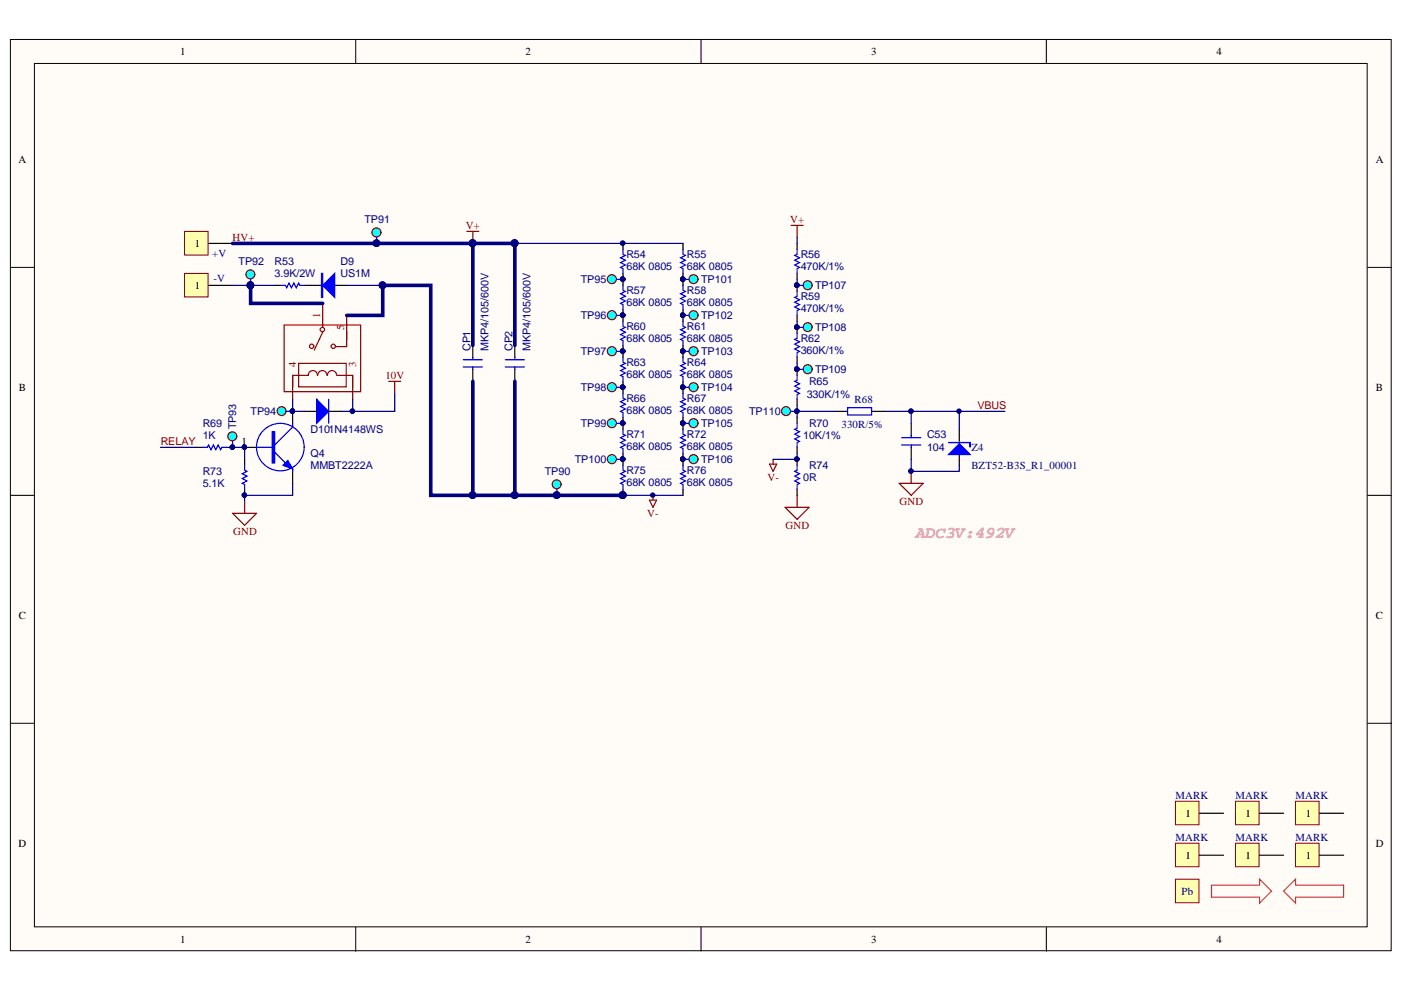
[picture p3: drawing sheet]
<svg xmlns="http://www.w3.org/2000/svg" width="297mm" height="210mm" viewBox="0 0 297 210" stroke-linecap="round" stroke-linejoin="round" font-family="sans-serif">
<defs><g id="words">
<text font-size="3.5" fill="#f0f" x="193.7" y="113.9">ADC3V:492V</text>
<g font-size="2.3">
<text x="38.1" y="11.7">1</text>
<text x="111.2" y="11.7">2</text>
<text x="184.3" y="11.7">3</text>
<text x="257.4" y="11.7">4</text>
<text x="3.9" y="34.5">A</text>
<text x="291.1" y="34.5">A</text>
<text x="41.2" y="52.3">1</text>
<text x="41.2" y="61.2">1</text>
<text x="4" y="82.7">B</text>
<text x="291.1" y="82.7">B</text>
<text x="51.1" y="94.1">1</text>
<text x="4" y="131">C</text>
<text x="291.1" y="131">C</text>
<text x="250.8" y="172.9">1</text>
<text x="263.5" y="172.9">1</text>
<text x="276.3" y="172.9">1</text>
<text x="3.9" y="179.2">D</text>
<text x="291.1" y="179.2">D</text>
<text x="250.8" y="181.8">1</text>
<text x="263.5" y="181.8">1</text>
<text x="276.3" y="181.8">1</text>
<text x="38.1" y="199.5">1</text>
<text x="111.2" y="199.5">2</text>
<text x="184.3" y="199.5">3</text>
<text x="257.4" y="199.5">4</text>
</g>
<g font-size="2.3" fill="#000080">
<text x="77.1" y="47.2">TP91</text>
<text x="44.9" y="54.3">+V</text>
<text x="45.2" y="59.7">-V</text>
<text x="50.5" y="56.1">TP92</text>
<text x="58.1" y="56.1">R53</text>
<text x="58.1" y="58.6">3.9K/2W</text>
<text x="72.1" y="56.1">D9</text>
<text x="72.1" y="58.6">US1M</text>
<text x="122.9" y="59.9">TP95</text>
<text x="132.5" y="54.6">R54</text>
<text x="132.5" y="57.1">68K 0805</text>
<text x="145.3" y="54.6">R55</text>
<text x="145.3" y="57.1">68K 0805</text>
<text x="148.3" y="59.9">TP101</text>
<text x="169.4" y="54.6">R56</text>
<text x="169.4" y="57.1">470K/1%</text>
<text x="132.5" y="62.2">R57</text>
<text x="132.5" y="64.7">68K 0805</text>
<text x="145.3" y="62.2">R58</text>
<text x="145.3" y="64.7">68K 0805</text>
<text x="169.4" y="63.5">R59</text>
<text x="169.4" y="66">470K/1%</text>
<text x="172.4" y="61.2">TP107</text>
<text x="122.9" y="67.5">TP96</text>
<text x="132.5" y="69.8">R60</text>
<text x="145.3" y="69.8">R61</text>
<text x="148.3" y="67.5">TP102</text>
<text x="172.4" y="70.1">TP108</text>
<text x="99.5" y="74.4" transform="rotate(-90 99.5 74.4)">CP1</text>
<text x="103.3" y="74.4" transform="rotate(-90 103.3 74.4)">MKP4/105/600V</text>
<text x="108.4" y="74.4" transform="rotate(-90 108.4 74.4)">CP2</text>
<text x="112.2" y="74.4" transform="rotate(-90 112.2 74.4)">MKP4/105/600V</text>
<text x="122.9" y="75.1">TP97</text>
<text x="132.5" y="72.3">68K 0805</text>
<text x="132.5" y="77.4">R63</text>
<text x="145.3" y="72.3">68K 0805</text>
<text x="145.3" y="77.4">R64</text>
<text x="148.3" y="75.1">TP103</text>
<text x="169.4" y="72.3">R62</text>
<text x="169.4" y="74.9">360K/1%</text>
<text x="122.9" y="82.7">TP98</text>
<text x="132.5" y="79.9">68K 0805</text>
<text x="145.3" y="79.9">68K 0805</text>
<text x="148.3" y="82.7">TP104</text>
<text x="171.2" y="81.5">R65</text>
<text x="172.4" y="78.9">TP109</text>
<text x="53" y="87.8">TP94</text>
<text x="132.5" y="85">R66</text>
<text x="132.5" y="87.5">68K 0805</text>
<text x="145.3" y="85">R67</text>
<text x="145.3" y="87.5">68K 0805</text>
<text x="158.5" y="87.8">TP110</text>
<text x="170.7" y="84.2">330K/1%</text>
<text x="180.8" y="85.3">R68</text>
<text x="42.9" y="90.3">R69</text>
<text x="42.9" y="92.9">1K</text>
<text x="50" y="90.8" transform="rotate(-90 50 90.8)">TP93</text>
<text x="65.7" y="91.6">D101N4148WS</text>
<text x="122.9" y="90.3">TP99</text>
<text x="132.5" y="92.6">R71</text>
<text x="132.5" y="95.2">68K 0805</text>
<text x="145.3" y="92.6">R72</text>
<text x="145.3" y="95.2">68K 0805</text>
<text x="148.3" y="90.3">TP105</text>
<text x="169.9" y="92.9">10K/1%</text>
<text x="171.2" y="90.3">R70</text>
<text x="178" y="90.6">330R/5%</text>
<text x="196.1" y="92.6">C53</text>
<text x="196.1" y="95.5">104</text>
<text x="205.5" y="95.4">Z4</text>
<text x="42.9" y="100.6">R73</text>
<text x="65.7" y="96.8">Q4</text>
<text x="65.7" y="99.3">MMBT2222A</text>
<text x="115.3" y="100.6">TP90</text>
<text x="121.6" y="98">TP100</text>
<text x="132.5" y="100.3">R75</text>
<text x="145.3" y="100.3">R76</text>
<text x="148.3" y="98">TP106</text>
<text x="169.9" y="101.8">0R</text>
<text x="171.2" y="99.3">R74</text>
<text x="205.5" y="99.2">BZT52-B3S_R1_00001</text>
<text x="42.9" y="103.1">5.1K</text>
<text x="132.5" y="102.8">68K 0805</text>
<text x="145.3" y="102.8">68K 0805</text>
<text x="248.7" y="169.1">MARK</text>
<text x="261.4" y="169.1">MARK</text>
<text x="274.1" y="169.1">MARK</text>
<text x="248.7" y="177.9">MARK</text>
<text x="261.4" y="177.9">MARK</text>
<text x="274.1" y="177.9">MARK</text>
<text x="250" y="189.4">Pb</text>
</g>
<g font-size="2.3" fill="#800000">
<text x="167.2" y="47.2">V+</text>
<text x="49.2" y="51">HV+</text>
<text x="98.5" y="48.5">V+</text>
<text x="81.5" y="80.2">10V</text>
<text x="206.8" y="86.5">VBUS</text>
<text x="34" y="94.2">RELAY</text>
<text x="162.4" y="101.7">V-</text>
<text x="190.3" y="106.9">GND</text>
<text x="49.3" y="113.2">GND</text>
<text x="136.9" y="109.4">V-</text>
<text x="166.2" y="112">GND</text>
</g>
<g font-size="2.3" fill="#800">
<text x="67.7" y="67.3" transform="rotate(-90 67.7 67.3)">1</text>
<text x="72.8" y="69.8" transform="rotate(-90 72.8 69.8)">5</text>
<text x="62.7" y="77.7" transform="rotate(-90 62.7 77.7)">4</text>
<text x="75.4" y="77.7" transform="rotate(-90 75.4 77.7)">3</text>
</g>
</g></defs>
<g fill="#fffcf8" stroke="#000" stroke-width=".21">
<path d="M2.2 8.4h292.1v192.8h-292.1z"/>
<path d="M7.3 13.4h281.9v182.7h-281.9z"/>
</g>
<path d="M75.3 8.4v5M148.3 8.4v5M221.4 8.4v5M2.2 56.6h5.1M289.3 56.6h5.1M2.2 104.8h5.1M289.3 104.8h5.1M2.2 153h5.1M289.3 153h5.1M75.3 196.2v5.1M148.3 196.2v5.1M221.4 196.2v5.1" fill="none" stroke="#000" stroke-width=".21"/>
<path d="M69.5 84.5v5.1" fill="none" stroke="#00f" stroke-width=".25"/>
<path d="M67 84.5l2.5 2.5-2.5 2.6z" fill="#00f"/>
<path d="M54.3 94.7h3.8M58.1 95.7l2.3 2.3M61.9 89.6v.7l-3.8 3.8M61.9 99.2v.5M67 84.5l2.5 2.5-2.5 2.6z" fill="none" stroke="#00f" stroke-width=".25"/>
<path d="M51.8 94.7h2.5M61.9 87v2.6M61.9 99.7v2.6M64.5 87h2.5M69.5 87h2.6" fill="none" stroke="#000" stroke-width=".25"/>
<path d="M82.2 80.7h2.6M83.5 80.7v2.5" fill="none" stroke="#800000" stroke-width=".25"/>
<g fill="#000080" stroke="#000080" stroke-width=".21">
<circle cx="51.7" cy="94.6" r=".46"/>
<circle cx="61.9" cy="87" r=".46"/>
</g>
<path d="M57.6 91.4h.5v6.6h-.5z" fill-rule="evenodd" fill="#00f"/>
<path d="M57.6 91.4h.5v6.6h-.5z" fill="none" stroke="#00f" stroke-width=".25"/>
<path d="M59.9 98.5l1-1.1 1 1.8z" fill="#00f"/>
<g fill="none" stroke="#00f" stroke-width=".25">
<path d="M168.6 52.8v1l-.5 .2 1.1 .6-1.1 .5 1.1 .5-1.1 .5 1.1 .5-.6 .2v1.1M98 77.6h4.1M98 76.1h4.1M100 75.6v.5M100 77.6v.6M168.6 79.4v1l-.5 .3 1.1 .5-1.1 .5 1.1 .5-1.1 .5 1.1 .5-.6 .3v1M168.6 70.5v1.1l-.5 .2 1.1 .5-1.1 .5 1.1 .5-1.1 .5 1.1 .5-.6 .3v1M42.9 94.7h1l.2-.6 .5 1.1 .5-1.1 .6 1.1 .5-1.1 .5 1.1 .2-.5h1M59.9 98.5l1-1.1 1 1.8zM168.6 89.6v1l-.5 .2 1.1 .6-1.1 .5 1.1 .5-1.1 .5 1.1 .5-.6 .2v1.1M179.3 86.3h5.1v1.5h-5.1zM190.8 92.6h4"/>
<path d="M190.8 94.1h4M192.8 92.1v.5M192.8 94.1v.6"/>
<circle cx="59.3" cy="94.6" r="5"/>
</g>
<g fill="#000080" stroke="#000080" stroke-width=".21">
<circle cx="51.7" cy="94.6" r=".46"/>
<circle cx="61.9" cy="87" r=".46"/>
<circle cx="49.2" cy="94.6" r=".46"/>
<circle cx="168.6" cy="78.1" r=".46"/>
<circle cx="168.6" cy="69.2" r=".46"/>
<circle cx="192.7" cy="87" r=".47"/>
<circle cx="100" cy="51.5" r=".71"/>
<circle cx="192.7" cy="99.7" r=".46"/>
</g>
<g fill="none" stroke="#000" stroke-width=".25">
<path d="M168.6 51.5v1.3M168.6 57.9v1.2M100 73.1v2.5M100 78.2v2.5M168.6 69.3v1.2M168.6 75.6v1.3M168.6 78.2v1.2M41.6 94.7h1.3M47.9 94.7h1.3M168.6 84.5v1.3M168.6 88.3v1.3M168.6 94.7v1.2"/>
<path d="M176.8 87h2.5M184.4 87h2.5M192.8 89.6v2.5M192.8 94.7v2.5"/>
</g>
<path d="M98.8 49h2.5M100 49v2.5M192.8 99.7v2.6M49.2 108.6h5.1l-2.5 2.6zM51.8 106.1v2.5M166.1 107.3h5.1l-2.6 2.6zM168.6 104.8v2.5M190.2 102.3h5.1l-2.5 2.5z" fill="none" stroke="#800000" stroke-width=".25"/>
<path d="M186.9 87h5.9v2.6M192.8 87h19.8" fill="none" stroke="#000080" stroke-width=".25"/>
<path d="M39 49h5v5h-5z" fill="#ffffb0" stroke="#800000" stroke-width=".21"/>
<path d="M44.1 51.5h5.1" fill="none" stroke="#000" stroke-width=".25"/>
<path d="M39 57.9h5v4.9h-5z" fill="#ffffb0" stroke="#800000" stroke-width=".21"/>
<path d="M44.1 60.4h5.1M65.7 60.4h2.6M70.8 60.4h2.6" fill="none" stroke="#000" stroke-width=".25"/>
<path d="M68 57.9h.3v5h-.3zM68.1 57.9v5" fill="none" stroke="#00f" stroke-width=".25"/>
<path d="M68.3 60.4l2.5-2.5v5z" fill="#00f"/>
<g fill="none" stroke="#00f" stroke-width=".25">
<path d="M131.8 52.8v1l.5 .2-1 .6 1 .5-1 .5 1 .5-1 .5 .5 .2v1.1M144.5 52.8v1l.5 .2-1 .6 1 .5-1 .5 1 .5-1 .5 .5 .2v1.1M59.4 60.4h1l.2 .5 .6-1 .5 1 .5-1 .5 1 .5-1 .2 .5h1.1M68.3 60.4l2.5-2.5v5zM131.8 60.4v1l.5 .3-1 .5 1 .5-1 .5 1 .5-1 .5 .5 .3v1M131.8 68v1l.5 .3-1 .5 1 .5-1 .5 1 .5-1 .5 .5 .3v1M131.8 75.6v1l.5 .3-1 .5 1 .5-1 .5 1 .5-1 .5 .5 .3v1M144.5 60.4v1l.5 .3-1 .5 1 .5-1 .5 1 .5-1 .5 .5 .3v1M144.5 68v1l.5 .3-1 .5 1 .5-1 .5 1 .5-1 .5 .5 .3v1M144.5 75.6v1l.5 .3-1 .5 1 .5-1 .5 1 .5-1 .5 .5 .3v1M168.6 61.7v1l-.5 .2 1.1 .5-1.1 .5 1.1 .6-1.1 .5 1.1 .5-.6 .2v1M51.8 98.5v1l.5 .2-1.1 .5 1.1 .5-1.1 .6 1.1 .5-1.1 .5 .6 .2v1"/>
<path d="M131.8 83.2v1l.5 .3-1 .5 1 .5-1 .5 1 .5-1 .5 .5 .3v1M131.8 90.8v1.1l.5 .2-1 .5 1 .5-1 .5 1 .5-1 .6 .5 .2v1M131.8 98.5v1l.5 .2-1 .5 1 .5-1 .6 1 .5-1 .5 .5 .2v1M144.5 83.2v1l.5 .3-1 .5 1 .5-1 .5 1 .5-1 .5 .5 .3v1M144.5 90.8v1.1l.5 .2-1 .5 1 .5-1 .5 1 .5-1 .6 .5 .2v1M144.5 98.5v1l.5 .2-1 .5 1 .5-1 .6 1 .5-1 .5 .5 .2v1M168.6 98.5v1l-.5 .2 1.1 .5-1.1 .5 1.1 .6-1.1 .5 1.1 .5-.6 .2v1M200.7 93.6h4.5v1.1v-1.1z"/>
</g>
<g fill="none" stroke="#000" stroke-width=".25">
<path d="M131.8 51.5v1.3M131.8 57.9v2.5M144.5 51.5v1.3M144.5 57.9v2.5M58.1 60.4h1.3M64.5 60.4h1.2M131.8 65.5v2.5M131.8 73.1v2.5M144.5 65.5v2.5M144.5 73.1v2.5M168.6 60.4v1.3M168.6 66.7v1.3"/>
<path d="M51.8 97.2v1.3M131.8 80.7v2.5M131.8 88.3v2.5M131.8 95.9v2.6M144.5 80.7v2.5M144.5 88.3v2.5M144.5 95.9v2.6M168.6 97.2v1.3M202.9 90.8v2.6M202.9 95.9v2.6M51.8 103.5v1.3M131.8 103.5v1.3"/>
<path d="M144.5 103.5v1.3M168.6 103.5v1.3"/>
</g>
<g fill="none" stroke="#a00000" stroke-width=".25">
<path d="M60.1 68.8h16.2v14.1h-16.2zM63.2 76.9h10v5h-10zM67.1 79.4a.97 .97 0 0 0-.9-1 .97 .97 0 0 0-1 1h-3.3v2.6M68.3 70.3l-1.8 3.8M69.2 79.4a.98 .98 0 0 0-1-1 .98 .98 0 0 0-1 1M71.2 79.4a.97 .97 0 0 0-1-1 .97 .97 0 0 0-.9 1M71.3 79.4h3.3v2.6M73.4 70v3.3h-2.3"/>
<circle cx="65.9" cy="73.3" r=".46"/>
<circle cx="68.2" cy="69.7" r=".46"/>
<circle cx="70.5" cy="73.3" r=".46"/>
</g>
<path d="M61.9 79.4v5.1M68.3 64.2v5.1M73.4 66.7v5.1M74.6 79.4v5.1" fill="none" stroke="#800" stroke-width=".25"/>
<path d="M168.6 59.1v1.3M168.6 68v1.3M168.6 76.9v1.3M34 94.7h7.6M49.2 94.7h2.6v2.5M61.9 84.5v2.5h2.6M72.1 87h2.5M83.5 83.2v3.8h-8.9v-2.5M168.6 95.9v1.3h-5M168.6 87h8.2M168.6 85.8v2.5M61.9 102.3v2.5h-10.1v1.3" fill="none" stroke="#000080" stroke-width=".25"/>
<g fill="#000080" stroke="#000080" stroke-width=".21">
<circle cx="74.6" cy="87" r=".47"/>
<circle cx="61.9" cy="87" r=".46"/>
<circle cx="51.7" cy="94.6" r=".46"/>
<circle cx="49.2" cy="94.6" r=".46"/>
<circle cx="51.7" cy="104.8" r=".46"/>
<circle cx="131.7" cy="59.1" r=".46"/>
<circle cx="131.7" cy="51.5" r=".46"/>
<circle cx="131.7" cy="66.7" r=".46"/>
<circle cx="131.7" cy="74.3" r=".46"/>
<circle cx="131.7" cy="81.9" r=".46"/>
<circle cx="131.7" cy="89.5" r=".46"/>
<circle cx="131.7" cy="97.1" r=".46"/>
<circle cx="131.7" cy="104.8" r=".72"/>
<circle cx="144.5" cy="59.1" r=".46"/>
<circle cx="144.5" cy="66.7" r=".46"/>
<circle cx="144.5" cy="74.3" r=".46"/>
<circle cx="144.5" cy="81.9" r=".46"/>
<circle cx="144.5" cy="89.5" r=".46"/>
<circle cx="144.5" cy="97.1" r=".46"/>
<circle cx="100" cy="51.5" r=".71"/>
<circle cx="168.6" cy="60.3" r=".46"/>
<circle cx="168.6" cy="78.1" r=".46"/>
<circle cx="168.6" cy="69.2" r=".46"/>
<circle cx="168.6" cy="97.1" r=".46"/>
<circle cx="168.6" cy="87" r=".47"/>
<circle cx="138.1" cy="104.8" r=".46"/>
</g>
<path d="M100 51.5v21.6" fill="none" stroke="#000080" stroke-width=".76"/>
<path d="M162.8 98.2h1.5l-.7 1.5zM163.6 97.2v1M137.4 105.8h1.5l-.8 1.5zM138.1 104.8v1" fill="none" stroke="#800000" stroke-width=".25"/>
<path d="M200.7 96.2l2.2-2.3 2.3 2.3z" fill="#00f"/>
<path d="M106.9 77.6h4.1M106.9 76.1h4.1M108.9 75.6v.5M108.9 77.6v.6M200.7 96.2l2.2-2.3 2.3 2.3z" fill="none" stroke="#00f" stroke-width=".25"/>
<path d="M108.9 51.5h35.6M168.6 50.2v1.3M49.2 60.4h8.9M73.4 60.4h7.6M192.8 97.2v2.5h10.1v-1.2M202.9 87v3.8M131.8 104.8h12.7" fill="none" stroke="#000080" stroke-width=".25"/>
<g fill="#000080" stroke="#000080" stroke-width=".21">
<circle cx="202.9" cy="87" r=".47"/>
<circle cx="192.7" cy="99.7" r=".46"/>
<circle cx="131.7" cy="104.8" r=".72"/>
<circle cx="108.9" cy="104.8" r=".72"/>
<circle cx="100" cy="104.8" r=".71"/>
<circle cx="53" cy="60.4" r=".72"/>
<circle cx="80.9" cy="60.4" r=".72"/>
<circle cx="100" cy="51.5" r=".71"/>
<circle cx="108.9" cy="51.4" r=".72"/>
</g>
<path d="M167.4 47.7h2.5M168.6 47.7v2.5" fill="none" stroke="#800000" stroke-width=".25"/>
<path d="M108.9 73.1v2.5M108.9 78.2v2.5" fill="none" stroke="#000" stroke-width=".25"/>
<path d="M49.2 51.5h59.7v21.6M53 60.4v3.8h15.3M73.4 66.7h7.6v-6.3h10.1v44.4h8.9M100 80.7v24.1h8.9M108.9 80.7v24.1h22.9" fill="none" stroke="#000080" stroke-width=".76"/>
<circle cx="117.8" cy="102.5" r=".94" fill="#0ff" stroke="#800000" stroke-width=".25"/>
<path d="M117.8 103.5v1.3" fill="none" stroke="#00f" stroke-width=".25"/>
<circle cx="117.8" cy="104.8" r=".71" fill="#000080" stroke="#000080" stroke-width=".21"/>
<circle cx="79.6" cy="49.2" r=".95" fill="#0ff" stroke="#800000" stroke-width=".25"/>
<path d="M79.7 50.2v1.3" fill="none" stroke="#00f" stroke-width=".25"/>
<circle cx="79.7" cy="51.5" r=".71" fill="#000080" stroke="#000080" stroke-width=".21"/>
<circle cx="53" cy="58.1" r=".94" fill="#0ff" stroke="#800000" stroke-width=".25"/>
<path d="M53 59.1v1.3" fill="none" stroke="#00f" stroke-width=".25"/>
<circle cx="53" cy="60.4" r=".72" fill="#000080" stroke="#000080" stroke-width=".21"/>
<circle cx="49.2" cy="92.3" r=".95" fill="#0ff" stroke="#800000" stroke-width=".25"/>
<path d="M49.2 93.4v1.3" fill="none" stroke="#00f" stroke-width=".25"/>
<circle cx="49.2" cy="94.6" r=".46" fill="#000080" stroke="#000080" stroke-width=".21"/>
<circle cx="59.6" cy="87" r=".94" fill="#0ff" stroke="#800000" stroke-width=".25"/>
<path d="M60.6 87h1.3" fill="none" stroke="#00f" stroke-width=".25"/>
<circle cx="61.9" cy="87" r=".46" fill="#000080" stroke="#000080" stroke-width=".21"/>
<circle cx="129.5" cy="59.1" r=".95" fill="#0ff" stroke="#800000" stroke-width=".25"/>
<path d="M130.5 59.1h1.3" fill="none" stroke="#00f" stroke-width=".25"/>
<circle cx="131.7" cy="59.1" r=".46" fill="#000080" stroke="#000080" stroke-width=".21"/>
<circle cx="129.4" cy="66.7" r=".95" fill="#0ff" stroke="#800000" stroke-width=".25"/>
<path d="M130.5 66.7h1.3" fill="none" stroke="#00f" stroke-width=".25"/>
<circle cx="131.7" cy="66.7" r=".46" fill="#000080" stroke="#000080" stroke-width=".21"/>
<circle cx="129.4" cy="74.3" r=".95" fill="#0ff" stroke="#800000" stroke-width=".25"/>
<path d="M130.5 74.3h1.3" fill="none" stroke="#00f" stroke-width=".25"/>
<circle cx="131.7" cy="74.3" r=".46" fill="#000080" stroke="#000080" stroke-width=".21"/>
<circle cx="129.4" cy="81.9" r=".95" fill="#0ff" stroke="#800000" stroke-width=".25"/>
<path d="M130.5 82h1.3" fill="none" stroke="#00f" stroke-width=".25"/>
<circle cx="131.7" cy="81.9" r=".46" fill="#000080" stroke="#000080" stroke-width=".21"/>
<circle cx="129.4" cy="89.5" r=".95" fill="#0ff" stroke="#800000" stroke-width=".25"/>
<path d="M130.5 89.6h1.3" fill="none" stroke="#00f" stroke-width=".25"/>
<circle cx="131.7" cy="89.5" r=".46" fill="#000080" stroke="#000080" stroke-width=".21"/>
<circle cx="129.4" cy="97.2" r=".95" fill="#0ff" stroke="#800000" stroke-width=".25"/>
<path d="M130.5 97.2h1.3" fill="none" stroke="#00f" stroke-width=".25"/>
<circle cx="131.7" cy="97.1" r=".46" fill="#000080" stroke="#000080" stroke-width=".21"/>
<circle cx="146.7" cy="59.1" r=".95" fill="#0ff" stroke="#800000" stroke-width=".25"/>
<path d="M144.5 59.1h1.3" fill="none" stroke="#00f" stroke-width=".25"/>
<circle cx="144.5" cy="59.1" r=".46" fill="#000080" stroke="#000080" stroke-width=".21"/>
<circle cx="146.7" cy="66.7" r=".95" fill="#0ff" stroke="#800000" stroke-width=".25"/>
<path d="M144.5 66.7h1.3" fill="none" stroke="#00f" stroke-width=".25"/>
<circle cx="144.5" cy="66.7" r=".46" fill="#000080" stroke="#000080" stroke-width=".21"/>
<circle cx="146.7" cy="74.3" r=".95" fill="#0ff" stroke="#800000" stroke-width=".25"/>
<path d="M144.5 74.3h1.3" fill="none" stroke="#00f" stroke-width=".25"/>
<circle cx="144.5" cy="74.3" r=".46" fill="#000080" stroke="#000080" stroke-width=".21"/>
<circle cx="146.7" cy="81.9" r=".95" fill="#0ff" stroke="#800000" stroke-width=".25"/>
<path d="M144.5 82h1.3" fill="none" stroke="#00f" stroke-width=".25"/>
<circle cx="144.5" cy="81.9" r=".46" fill="#000080" stroke="#000080" stroke-width=".21"/>
<circle cx="146.7" cy="89.5" r=".95" fill="#0ff" stroke="#800000" stroke-width=".25"/>
<path d="M144.5 89.6h1.3" fill="none" stroke="#00f" stroke-width=".25"/>
<circle cx="144.5" cy="89.5" r=".46" fill="#000080" stroke="#000080" stroke-width=".21"/>
<circle cx="146.7" cy="97.2" r=".95" fill="#0ff" stroke="#800000" stroke-width=".25"/>
<path d="M144.5 97.2h1.3" fill="none" stroke="#00f" stroke-width=".25"/>
<circle cx="144.5" cy="97.1" r=".46" fill="#000080" stroke="#000080" stroke-width=".21"/>
<circle cx="170.9" cy="60.4" r=".95" fill="#0ff" stroke="#800000" stroke-width=".25"/>
<path d="M168.6 60.4h1.3" fill="none" stroke="#00f" stroke-width=".25"/>
<circle cx="168.6" cy="60.3" r=".46" fill="#000080" stroke="#000080" stroke-width=".21"/>
<circle cx="170.9" cy="69.2" r=".94" fill="#0ff" stroke="#800000" stroke-width=".25"/>
<path d="M168.6 69.3h1.3" fill="none" stroke="#00f" stroke-width=".25"/>
<circle cx="168.6" cy="69.2" r=".46" fill="#000080" stroke="#000080" stroke-width=".21"/>
<circle cx="170.9" cy="78.1" r=".95" fill="#0ff" stroke="#800000" stroke-width=".25"/>
<path d="M168.6 78.2h1.3" fill="none" stroke="#00f" stroke-width=".25"/>
<circle cx="168.6" cy="78.1" r=".46" fill="#000080" stroke="#000080" stroke-width=".21"/>
<circle cx="166.3" cy="87" r=".95" fill="#0ff" stroke="#800000" stroke-width=".25"/>
<path d="M167.4 87h1.2" fill="none" stroke="#00f" stroke-width=".25"/>
<circle cx="168.6" cy="87" r=".47" fill="#000080" stroke="#000080" stroke-width=".21"/>
<path d="M248.7 186h5v5h-5z" fill="#ffffb0" stroke="#800000" stroke-width=".21"/>
<path d="M256.3 187.3h10.2v-1.3l2.5 2.6-2.5 2.5v-1.3h-10.2zM271.6 188.6l2.5-2.6v1.3h10.2v2.5h-10.2v1.3z" fill="none" stroke="#de4f16" stroke-width=".25"/>
<path d="M248.7 178.4h5v5h-5z" fill="#ffffb0" stroke="#800000" stroke-width=".21"/>
<path d="M253.8 181h5.1" fill="none" stroke="#000" stroke-width=".25"/>
<path d="M261.4 178.4h5v5h-5z" fill="#ffffb0" stroke="#800000" stroke-width=".21"/>
<path d="M266.5 181h5.1" fill="none" stroke="#000" stroke-width=".25"/>
<path d="M274.1 178.4h5v5h-5z" fill="#ffffb0" stroke="#800000" stroke-width=".21"/>
<path d="M279.2 181h5.1" fill="none" stroke="#000" stroke-width=".25"/>
<path d="M248.7 169.5h5v5h-5z" fill="#ffffb0" stroke="#800000" stroke-width=".21"/>
<path d="M253.8 172.1h5.1" fill="none" stroke="#000" stroke-width=".25"/>
<path d="M261.4 169.5h5v5h-5z" fill="#ffffb0" stroke="#800000" stroke-width=".21"/>
<path d="M266.5 172.1h5.1" fill="none" stroke="#000" stroke-width=".25"/>
<path d="M274.1 169.5h5v5h-5z" fill="#ffffb0" stroke="#800000" stroke-width=".21"/>
<path d="M279.2 172.1h5.1" fill="none" stroke="#000" stroke-width=".25"/>
<use href="#words"/>
</svg>
